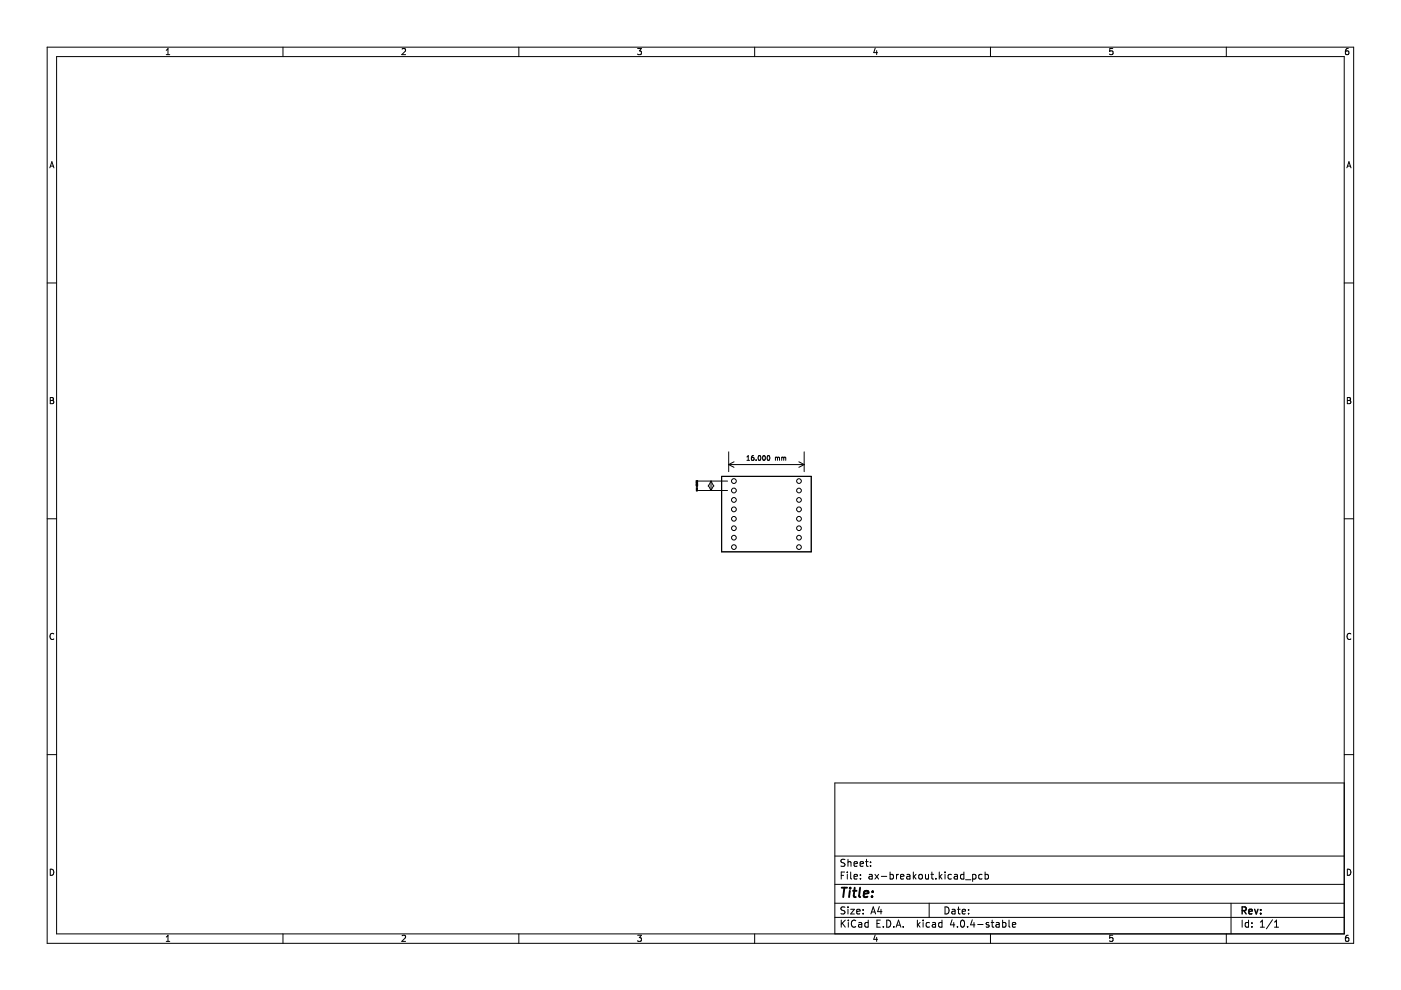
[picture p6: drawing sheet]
<svg xmlns="http://www.w3.org/2000/svg" width="297mm" height="210mm" viewBox="0 0 297 210" stroke-linecap="round" stroke-linejoin="round" font-family="sans-serif">
<g fill="none" stroke="#000" stroke-width=".21">
<path d="M10 10h277v190h-277zM12 12h273v186h-273zM35.2 11.6h.8M35.2 10.7l.4-.4v1.3M60 10v2M85.2 10.4l.5-.1 .3 .4-.8 .9h.8M110 10v2M135.2 10.3h.8l-.4 .5 .3 .1v.6l-.2 .1-.5-.1M160 10v2M185.6 10.2l-.4 1h.9M185.9 10.7v.9M210 10v2"/>
<path d="M235.9 10.3h-.6l-.1 .6 .7-.1v.7l-.2 .1-.5-.1M260 10v2M285.9 10.3l-.4 .1-.2 .2-.1 .7 .3 .3 .4-.1v-.7h-.4l-.3 .2M10.6 35.6l.4-1.3 .4 1.3M10.7 35.2h.6M285.6 35.6l.4-1.3 .4 1.3M285.7 35.2h.6M10 60h2M285 60h2M10.7 84.3h.4l.2 .2-.2 .4 .2 .1 .1 .3-.2 .3h-.5zM10.7 84.9h.4M154.5 98.5h16"/>
<path d="M154.5 95.8v4.2M154.5 98.5l1.1 .6M155.6 97.9l-1.1 .6M158.4 97.6h.5M158.4 96.9l.2-.3v1M159.3 97.2l.2-.2h.3v.5M159.8 96.6l-.3 .1-.2 .3 .1 .5 .4 .1M159.8 97.5v.1M160.3 97.6h.1M160.3 97.5v.1M160.8 96.7l.2-.1a.49 .49 0 0 1 .3 .5 .49 .49 0 0 1-.4 .5l-.2-.4zM161.8 96.7l.1-.1a.49 .49 0 0 1 .4 .5 .49 .49 0 0 1-.5 .5l-.1-.4z"/>
<path d="M162.2 97.5l-.1 .1M162.7 96.7l.2-.1a.49 .49 0 0 1 .3 .5 .49 .49 0 0 1-.4 .5l-.2-.4zM163.1 97.5v.1M164.4 96.9v.7M164.4 97l.3-.1 .1 .2M164.8 97.1l.4-.1 .1 .6M164.8 97.1v.5M165.7 97l.3-.1 .2 .2M165.7 96.9v.7M166.2 97.1l.3-.1 .1 .6M166.2 97.1v.5M169.4 97.9l1.1 .6"/>
<path d="M170.5 95.8v4.2M170.5 98.5l-1.1 .6M285.7 84.3h.4l.2 .2-.2 .4 .2 .1 .1 .3-.2 .3h-.5zM285.7 84.9h.4M10 110h2M147.6 102.4h.1M147.6 102.7h.1M147.6 103h.1M147.6 102.4v.1M147.6 103.4h.2M147.6 103.6h.2M147.6 103.7h.2"/>
<path d="M147.6 103.8h.2M147.6 104h.2M147.6 102.2h.1M147.6 102.5h.1M147.6 102.7l.3 .1M147.6 102.9v.1M147.6 102.5h.3M147.6 103l.3 .1M147.6 102.9h.1M147.8 104v.1h-.2M147.8 103.6h.1M147.8 103.4v.2"/>
<path d="M147.8 103.8h.1M147.8 103.7h.1M147.8 103.8v.1M147.8 103.9v.1M147.8 103.9h.1M147.8 103.6v.1M147.9 102.3l-.3 .1M147.9 102.3v.1M147.9 102.6l-.3 .1M147.9 102.6h.1M147.9 102.9h-.3M147.9 102.9h.1"/>
<path d="M147.9 101.9v.1M147.9 102.6v.2M147.9 102.1l-.3-.2v.2M147.9 102.8h.1M147.9 102v.1M147.9 102.5h.1M147.9 102.4h.1M147.9 103h.1M147.9 102.9v.1M147.9 102.4v.1M148.1 102h6.2M148.1 104h6.2"/>
<path d="M150.2 102.9l.6 1.1M150.8 102v2M150.8 102l-.6 1.1M150.8 102l.5 1.1M151.3 102.9l-.5 1.1M153 101h19v16h-19zM285 110h2M11.4 134.4a.58 .58 0 0 0-.8 .5 .58 .58 0 0 0 .8 .6M286.4 134.4a.58 .58 0 0 0-.8 .5 .58 .58 0 0 0 .8 .6M10 160h2M285 166h-108v32M285 160h2"/>
<path d="M10.7 184.3a.66 .66 0 0 1 .7 .6 .66 .66 0 0 1-.7 .7zM35.2 198.7l.4-.4v1.3M35.2 199.6h.8M60 198v2M85.2 198.4l.5-.1 .3 .4-.8 .9h.8M110 198v2M135.2 198.3h.8l-.4 .5 .3 .1v.6l-.2 .1-.5-.1M160 198v2M177 194.5h108M177 191.5h108M177 187.5h108M177 181.5h108"/>
<path d="M178.4 195.1v1.5M178.4 185.6h.5M178.6 195.7l.6 .9M179.1 184.9h-.7v1.5M179.1 192.4l-.5-.1-.2 .1v.5l.6 .2 .1 .4-.2 .3-.6-.1M179.1 182.3l-.5-.1-.2 .1v.5l.6 .2 .1 .4-.2 .3-.6-.1M179.2 195.1l-.8 .8M179.6 184.9v.1M179.6 185.4v1M179.8 182.2v1.5M179.8 192.3v.1M179.8 192.8v1"/>
<path d="M179.8 182.8l.2-.1 .4 .1v.9M179.9 195.1v.1M179.9 195.6v1M180.4 192.8h.7l-.7 1h.7M180.4 184.9v1.3l.2 .2M181.1 183.2l.7-.2-.1-.2-.4-.1-.2 .2v.7h.6M181.1 185.9l.7-.2-.1-.2-.4-.1-.2 .2v.7h.6M181.4 195.2a.71 .71 0 0 0-1 .5 .71 .71 0 0 0 .7 .9l.3-.2M181.6 193.3l.8-.2-.1-.2-.4-.1-.3 .2 .1 .7h.6M182.1 195.7h.5l.1 .9M182.4 183.2l.7-.2-.1-.2-.4-.1-.2 .2v.7h.6M182.4 186.2v.2"/>
<path d="M182.4 185.5v.1M182.7 195.9l-.5 .1-.2 .2 .2 .4 .5-.1M183 193.6v.2M183 192.9v.1M183.5 182.7h.6M183.7 182.2v1.3l.4 .2M184.1 195.7l-.5-.1-.2 .3 .1 .6h.6M184.1 195.1v1.5M184.3 185.5h.6v.9M184.6 183.5v.2M184.6 182.8v.1M184.6 193.8l.5-1.5 .5 1.5"/>
<path d="M184.8 193.4h.7M184.9 185.7l-.5 .1-.2 .2 .2 .4 .5-.1M185.5 185.4l.8 1M185.6 198.2l-.4 1h.9M185.9 198.7v.9M185.9 195.8h.5M186.3 185.4l-.8 1M186.4 192.2l-.3 1.1h.9M186.6 195.1h-.7v1.5h.7M186.8 192.8v1M186.9 185.8h1.1M187.3 196.4v.2"/>
<path d="M188 195.1a.76 .76 0 0 1 .9 .7 .76 .76 0 0 1-.9 .8zM188.7 185.5l.4-.1 .3 .3-.1 .6h-.6M188.7 184.9v1.5M189.5 196.4v.2M190 196.6l.5-1.5 .5 1.5M190.1 185.4v1M190.1 196.2h.8M190.5 185.4l-.4 .3M190.9 185.9l.7-.2v-.2l-.5-.1-.2 .2 .1 .7h.6M191.5 196.4v.2M192.3 185.5h.6v.9M192.9 185.7l-.5 .1-.2 .2 .2 .4 .5-.1"/>
<path d="M193.6 184.9v1.5M193.8 185.8l.4 .6M194.2 185.4l-.6 .6M194.5 195.1v1.5M194.6 196l.5 .6M194.9 185.5l.2-.1 .4 .1 .1 .6-.2 .2-.3 .1-.2-.2zM195.1 195.6l-.6 .6M195.7 195.1v.1M195.7 195.6v1M196.2 185.4l.1 .9 .3 .1 .3-.2M196.9 185.4v1M197 191.5v3"/>
<path d="M197.1 195.7l-.5-.1-.2 .3 .1 .6h.6M197.4 185.4h.5M197.6 184.9v1.3l.3 .2M197.7 195.7h.6l.1 .9M198.4 195.9l-.5 .1-.3 .2 .3 .4 .5-.1M198.4 186.2v.2M199.1 184.9v1.5M199.3 185.8l.4 .6M199.7 195.7l-.4-.1-.3 .3 .1 .6h.6M199.7 185.4l-.6 .6M199.7 195.1v1.5M200.4 184.9v.1"/>
<path d="M200.4 185.4v1M200.4 192.3a.76 .76 0 0 1 .8 .7 .76 .76 0 0 1-.8 .8zM201.7 185.5l-.4-.1-.3 .3 .1 .6h.6M201.9 192.9h.5l.1 .9M201.9 195l-.4 1.1h.9M202.2 195.6v1M202.4 185.5h.5l.1 .9M202.5 193.1l-.5 .1-.2 .2 .2 .4 .5-.1M203 192.8h.6M203 185.7l-.5 .1-.2 .2 .2 .4 .5-.1M203 196.4v.2M203.2 192.3v1.3l.4 .2"/>
<path d="M203.8 195.2l.2-.1a.8 .8 0 0 1 .5 .7 .8 .8 0 0 1-.5 .8l-.4-.6zM204 193.3l.7-.2-.1-.2-.4-.1-.2 .2 .1 .7h.5M204.4 185.5l-.5-.1-.3 .3 .2 .6h.6M204.4 184.9v1.5M204.7 186.5h1.2M205.1 196.4v.2M205.4 193.6v.2M205.4 192.9v.1M206.1 195l-.3 1.1h.9M206.2 185.5l.4-.1 .3 .3-.1 .6h-.6M206.2 185.4v1.5M206.5 195.6v1"/>
<path d="M207.3 196h1.1M208.2 185.5l-.4-.1-.3 .3 .1 .6h.6M208.9 185.5l.4-.1 .3 .3-.2 .6h-.5M208.9 184.9v1.5M209.6 195.7l-.3-.1-.2 .2v.2l.5 .2v.3h-.5M210 198v2M210.1 195.6h.6M210.4 195.1v1.3l.3 .2M211.2 195.7h.6l.1 .9M211.9 195.9l-.5 .1-.3 .2 .3 .4 .5-.1M212.6 195.7l.4-.1 .3 .3-.2 .6h-.5M212.6 195.1v1.5"/>
<path d="M213.9 195.1v1.3l.2 .2M214.6 196.1l.8-.2-.1-.2-.4-.1-.3 .2 .1 .7h.6M235.9 198.3h-.6l-.1 .6h.7v.6l-.2 .1-.5-.1M260 198v2M261 191.5v6.5M263.4 195.1v1.5M264.7 195.7l-.4-.1-.3 .3 .1 .6h.6M264.7 195.1v1.5M265.4 196.4v.2M265.4 195.7v.1M267.2 196.6h.9M267.2 195.5l.4-.4v1.5"/>
<path d="M269.8 195l-1.3 1.9M270.2 196.6h.9M270.2 195.5l.4-.4v1.5M285.7 184.3a.66 .66 0 0 1 .7 .6 .66 .66 0 0 1-.7 .7zM285.9 198.3l-.4 .1-.2 .2-.1 .7 .3 .3 .4-.1v-.6l-.4-.1-.3 .2"/>
<circle cx="155.6" cy="102" r=".51"/>
<circle cx="155.6" cy="104" r=".51"/>
<circle cx="155.6" cy="108" r=".51"/>
<circle cx="155.6" cy="106" r=".51"/>
<circle cx="155.6" cy="114" r=".5"/>
<circle cx="155.6" cy="112" r=".5"/>
<circle cx="155.6" cy="110" r=".5"/>
<circle cx="155.6" cy="116" r=".5"/>
<circle cx="169.4" cy="110" r=".51"/>
<circle cx="169.4" cy="108" r=".51"/>
<circle cx="169.4" cy="114" r=".5"/>
<circle cx="169.4" cy="116" r=".5"/>
<circle cx="169.4" cy="106" r=".5"/>
<circle cx="169.4" cy="104" r=".5"/>
<circle cx="169.4" cy="102" r=".5"/>
<circle cx="169.4" cy="112" r=".5"/>
</g>
<path d="M263.4 193.1l.7-.1 .1-.2-.1-.4-.7-.1v1.5M263.7 193.1l.5 .7M264.8 193.3l.7-.2-.1-.2-.4-.1-.2 .2 .1 .7h.5M266 192.8l.4 1 .3-1M267.3 193.6v.2M267.3 192.9v.1" fill="none" stroke="#000" stroke-width=".3"/>
<path d="M178.5 188.2h1.1M179 188.2l-.2 2M180.2 188.9l-.2 1.3M180.3 188.2l-.1 .2M180.8 188.9h.8M181.2 188.2l-.2 1.7 .1 .2 .3 .1M182.4 188.2l-.3 1.7 .3 .3M183.1 189.5l1-.1v-.4l-.6-.1-.3 .3v.9h.7M184.9 190v.2M185 189v.2" fill="none" stroke="#000" stroke-width=".4"/>
</svg>
